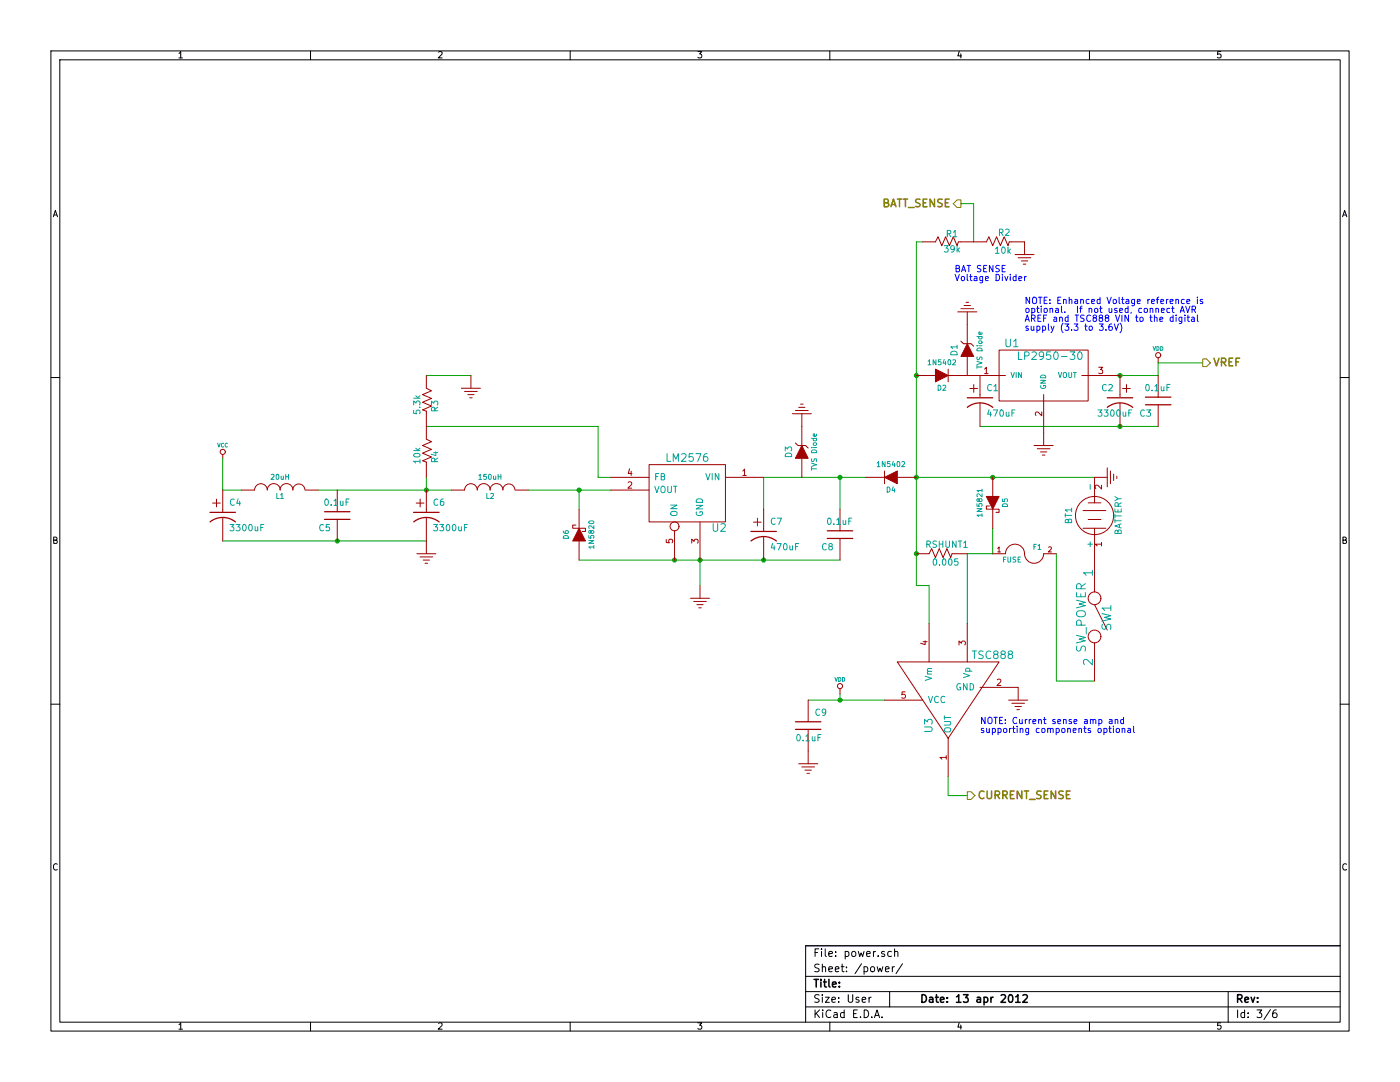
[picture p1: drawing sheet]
<svg xmlns="http://www.w3.org/2000/svg" width="279mm" height="216mm" viewBox="0 0 279 216" stroke-linecap="round" stroke-linejoin="round" font-family="sans-serif">
<g fill="none" stroke="#000" stroke-width=".2">
<path d="M10.2 10.2h259v195.5h-259zM11.9 11.9h255.6v192.1h-255.6zM35.7 10.7l.4-.4v1.3M35.7 11.6h.7M62 10.2v1.7M87.5 10.4l.5-.1 .2 .4-.7 .9h.7M113.8 10.2v1.7M139.3 10.3h.8l-.5 .5 .4 .1v.5l-.2 .2-.5-.2M165.6 10.2v1.7M191.4 10.2l-.2 1h.7M191.7 10.7v.9M217.4 10.2v1.7"/>
<path d="M243.6 10.3h-.6v.6l.2-.1 .4 .1v.5l-.1 .2-.5-.2M10.6 43.3l.4-1.3 .5 1.3M10.8 42.9h.6M267.9 43.3l.5-1.3 .4 1.3M268.1 42.9h.6M10.2 75.3h1.7M267.5 75.3h1.7M10.7 107.8l.6-.1v-.4l-.6-.1v1.2h.5l.2-.4-.2-.2M268 107.8l.6-.1v-.4l-.6-.1v1.2h.5l.2-.4-.2-.2M10.2 140.5h1.7M267.5 140.5h1.7M11.4 172.5a.5 .5 0 0 0-.6 0 .5 .5 0 0 0-.1 .6l.2 .5 .5-.1"/>
<path d="M268.7 172.5a.5 .5 0 0 0-.6 0 .5 .5 0 0 0-.1 .6l.2 .5 .5-.1M160.8 194.8h106.7M160.8 197.9h106.7M162.7 190.1h.5M163.4 189.3h-.7v1.6M163.5 198.6a.62 .62 0 0 0-.8 0v.5l.7 .3 .1 .3-.3 .3-.6-.1M163.5 192.5a.62 .62 0 0 0-.8 0v.5l.7 .3 .1 .3-.3 .3-.6-.1M164 189.3v.2M164 189.8v1.1M164.1 198.5v.1M164.1 193h.1a.36 .36 0 0 1 .6 .1v.8M164.1 192.4v1.5"/>
<path d="M164.1 199v1M164.7 189.3v1.4l.2 .2M164.7 199h.8l-.8 1h.8M165.4 190.3l.7-.1v-.3l-.5-.1-.2 .3 .1 .7h.6M165.4 193.4l.7-.1v-.3l-.5-.1-.2 .2 .1 .7h.6M166 199.5l.8-.1-.1-.3-.5-.1-.2 .2 .1 .7h.6M166.7 193.4l.7-.1v-.3l-.5-.1-.2 .2 .1 .7h.6M166.8 190.7v.2M166.8 189.9v.2M167.4 199.9v.1M167.4 199.1v.1M167.9 192.9h.6"/>
<path d="M168.1 192.4v1.3l.4 .2M168.7 189.9l.4-.1 .3 .3-.1 .6-.2 .2-.4-.1M168.7 189.8v1.6M168.9 193.8v.1M168.9 193v.1M169.3 198.5v1.2l.3 .3h.3l.3-.3v-1.2M170.1 190l.2-.2 .4 .2v.7l-.2 .2-.4-.2zM171.3 189.8l.3 1.1 .3-.8 .3 .8 .2-1.1M171.4 199.1l-.4-.1-.2 .2 .1 .2 .5 .2v.3h-.6M171.9 192.3l-1.3 2M172.1 199.5l.7-.1-.1-.3-.4-.1-.2 .2v.7h.6M172.4 193l.5-.1 .3 .3-.1 .6-.2 .1-.5-.1"/>
<path d="M172.4 192.9v1.5M172.9 190.3l.8-.1-.1-.3-.4-.1-.3 .3 .1 .7h.6M173.4 199v1M173.8 193l.2-.1 .5 .1v.8l-.3 .1-.4-.1zM173.9 199l-.5 .3M174.3 189.8v1.1M174.8 189.8l-.5 .3M175.1 192.9l.2 1 .3-.7 .3 .7 .3-1M175.3 190.7v.2M176.5 189.9l-.4-.1-.2 .3 .1 .2 .5 .1v.4h-.6M176.7 193.4l.7-.1v-.3l-.5-.1-.2 .2 .1 .7h.6M177.5 197.9v3"/>
<path d="M177.9 189.9l-.4-.1-.3 .3v.6l.3 .2 .4-.1M178.1 192.9v1M178.5 192.9l-.4 .3M178.5 190l.1-.1a.36 .36 0 0 1 .6 .2v.8M178.5 189.3v1.6M180.1 192.3l-1.3 2M245.1 197.9v6.1M267.5 188.7h-106.7v15.3M35.7 204.5l.4-.4v1.3M35.7 205.4h.7M62 204v1.7M87.5 204.2l.5-.1 .2 .4-.7 .9h.7"/>
<path d="M113.8 204v1.7M139.3 204.1h.8l-.5 .5 .4 .1v.5l-.2 .2-.5-.2M160.8 200.9h106.7M162.7 201.5v1.5M162.9 202.2l.7 .8M163.6 201.5l-.9 .9M164.2 201.5v.2M164.2 202v1M165.6 204v1.7M165.8 201.7a.72 .72 0 0 0-1 .5 .72 .72 0 0 0 .7 .8l.3-.1M166.4 202.1h.6l.1 .9M167.1 202.4l-.5 .1a.3 .3 0 0 0-.2 .3 .3 .3 0 0 0 .2 .2h.5"/>
<path d="M168.5 202.1l-.5-.1-.3 .3 .1 .6 .2 .1h.5M168.5 201.5v1.5M170.4 202.3h.5M171.1 201.5h-.7v1.5h.7M171.7 202.9v.1M172.5 201.5a.77 .77 0 0 1 .9 .8 .77 .77 0 0 1-.9 .7zM174 202.9v.1M174.5 203l.5-1.5 .5 1.5M174.7 202.6h.7M176 202.9v.1M191.4 204l-.2 1h.7M191.7 204.5v.9"/>
<path d="M217.4 204v1.7M243.6 204.1h-.6v.6l.2-.1 .4 .1v.5l-.1 .2-.5-.2M247 201.5v1.5M248.4 202.1l-.4-.1-.3 .3v.6l.3 .1h.4M248.4 201.5v1.5M249.1 202.9v.1M249.1 202.1v.2M250.9 201.5h.9l-.5 .6 .4 .2v.6l-.2 .1-.6-.1M253.5 201.4l-1.3 2M254.7 201.5a.62 .62 0 0 0-.7 .7l.1 .7 .2 .1 .5-.1 .1-.5-.2-.2-.4-.1-.3 .3"/>
</g>
<g fill="none" stroke="#000" stroke-width=".3">
<path d="M162.5 195.4h.8M162.9 195.4v1.6M163.8 195.4v.2M163.8 195.9v1.1M164.4 195.9h.5M164.6 195.4v1.3l.3 .3M165.4 195.4v1.3l.3 .3M166.1 196.4l.8-.1-.1-.3-.4-.1-.3 .3 .1 .7h.6M167.5 196.8v.2M167.5 196v.2M184 198.5a.77 .77 0 0 1 .9 .7 .77 .77 0 0 1-.9 .8zM185.5 199.1h.6l.1 .9"/>
<path d="M186.2 199.4h-.5a.3 .3 0 0 0-.3 .3 .3 .3 0 0 0 .3 .3l.5-.1M186.7 199h.6M186.9 198.5v1.3l.4 .2M187.7 199.5l.7-.1-.1-.3-.4-.1-.2 .2 .1 .7h.5M189.1 199.9v.1M189.1 199.1v.1M190.9 198.9l.4-.4v1.5M190.9 200h.9M192.3 198.5h.9l-.5 .6 .4 .1v.7l-.2 .1-.6-.1M195 199.1h.6l.1 .9M195.7 199.4h-.5a.3 .3 0 0 0-.3 .3 .3 .3 0 0 0 .3 .3l.5-.1M196.4 199.1l.4-.1 .3 .3v.6l-.3 .1-.4-.1"/>
<path d="M196.4 199v1.5M197.8 199v1M198.2 199l-.4 .3M199.8 198.6l.6-.1 .3 .4-1 1.1h1M201.4 198.6l.2-.1a.81 .81 0 0 1 .6 .7 .81 .81 0 0 1-.6 .8l-.2-.1-.2-.5zM202.7 198.9l.4-.4v1.5M202.7 200h.9M204.1 198.6l.6-.1 .3 .4-.9 1.1h.9M247 199.3l.7-.1 .2-.2-.1-.4-.2-.1h-.6v1.5M247.4 199.3l.5 .7M248.4 199.5l.8-.1-.1-.3-.4-.1-.3 .2 .1 .7h.6M249.7 199l.3 1 .4-1"/>
<path d="M251 199.9v.1M251 199.1v.1"/>
</g>
<g fill="none" stroke="#a00000" stroke-width=".2">
<path d="M231.1 71.4v1M44.5 90.7v.7"/>
<circle cx="231.1" cy="70.9" r=".51"/>
<circle cx="44.4" cy="90.2" r=".51"/>
</g>
<path d="M230.1 69.1l.3 .8 .2-.8M230.9 69.1a.38 .38 0 0 1 .4 .4 .38 .38 0 0 1-.4 .4zM231.6 69.1a.38 .38 0 0 1 .5 .4 .38 .38 0 0 1-.5 .4zM43.4 88.4l.3 .8 .2-.8M44.6 88.5a.33 .33 0 0 0-.4 .3 .33 .33 0 0 0 .4 .3M45.4 88.5a.33 .33 0 0 0-.5 .3 .33 .33 0 0 0 .5 .3" fill="none" stroke="#00a0a0" stroke-width=".2"/>
<path d="M240 72.4h-8.9v2.5M44.5 91.4v6.4" fill="none" stroke="#00a000" stroke-width=".2"/>
<circle cx="167.6" cy="139.7" r=".41" fill="#00a000"/>
<g fill="none" stroke="#00a000" stroke-width=".2">
<path d="M167.6 138.4v1.3"/>
<circle cx="167.6" cy="139.7" r=".41"/>
</g>
<circle cx="152.4" cy="111.8" r=".41" fill="#00a000"/>
<g fill="none" stroke="#00a000" stroke-width=".2">
<path d="M152.4 95.3h20.3M115.6 111.8h52"/>
<circle cx="152.4" cy="111.8" r=".41"/>
</g>
<circle cx="85.1" cy="97.8" r=".41" fill="#00a000"/>
<g fill="none" stroke="#00a000" stroke-width=".2">
<path d="M85.1 74.9h8.9M63.5 97.8h26.7"/>
<circle cx="85.1" cy="97.8" r=".41"/>
</g>
<circle cx="115.6" cy="97.8" r=".41" fill="#00a000"/>
<g fill="none" stroke="#00a000" stroke-width=".2">
<path d="M115.6 97.8v3.8M139.7 111.8v5M161.3 139.7h15.2M189.2 154.9v3.9h3.8"/>
<circle cx="115.6" cy="97.8" r=".41"/>
</g>
<circle cx="198.1" cy="95.3" r=".41" fill="#00a000"/>
<g fill="none" stroke="#00a000" stroke-width=".2">
<path d="M182.9 95.3h35.5M195.6 85.1h35.5M193 110.5h5.1"/>
<circle cx="198.1" cy="95.3" r=".41"/>
</g>
<circle cx="182.9" cy="74.9" r=".41" fill="#00a000"/>
<circle cx="182.9" cy="74.9" r=".41" fill="none" stroke="#00a000" stroke-width=".2"/>
<circle cx="223.5" cy="85.1" r=".41" fill="#00a000"/>
<g fill="none" stroke="#00a000" stroke-width=".2">
<path d="M182.9 48.3h1.3M223.5 74.9h7.6M182.9 116.8h2.5v7.7M193 110.5v14"/>
<circle cx="223.5" cy="85.1" r=".41"/>
</g>
<circle cx="182.9" cy="110.5" r=".41" fill="#00a000"/>
<circle cx="182.9" cy="110.5" r=".41" fill="none" stroke="#00a000" stroke-width=".2"/>
<circle cx="223.5" cy="74.9" r=".41" fill="#00a000"/>
<circle cx="223.5" cy="74.9" r=".41" fill="none" stroke="#00a000" stroke-width=".2"/>
<circle cx="182.9" cy="95.3" r=".41" fill="#00a000"/>
<g fill="none" stroke="#00a000" stroke-width=".2">
<path d="M182.9 48.3v68.5M191.8 40.6h2.5v7.7M105.4 97.8h16.5M198.1 105.4v5.1M210.8 110.5v25.4h7.6"/>
<circle cx="182.9" cy="95.3" r=".41"/>
</g>
<circle cx="139.7" cy="111.8" r=".41" fill="#00a000"/>
<circle cx="139.7" cy="111.8" r=".41" fill="none" stroke="#00a000" stroke-width=".2"/>
<circle cx="134.6" cy="111.8" r=".41" fill="#00a000"/>
<g fill="none" stroke="#00a000" stroke-width=".2">
<path d="M85.1 85.1h34.3v10.2h2.5M85.1 95.3v2.5M152.4 95.3v6.3M167.6 95.3v6.3"/>
<circle cx="134.6" cy="111.8" r=".41"/>
</g>
<circle cx="167.6" cy="95.3" r=".41" fill="#00a000"/>
<g fill="none" stroke="#00a000" stroke-width=".2">
<path d="M44.5 97.8h3.8M44.5 108h40.6"/>
<circle cx="167.6" cy="95.3" r=".41"/>
</g>
<circle cx="67.3" cy="108" r=".41" fill="#00a000"/>
<circle cx="67.3" cy="108" r=".41" fill="none" stroke="#00a000" stroke-width=".2"/>
<path d="M242.3 71.5l.5 1.5 .5-1.5M243.8 72.3l.7-.1 .2-.2-.1-.4-.3-.1h-.5v1.5M244.1 72.3l.6 .7M245.3 72.2h.5M246 71.5h-.7v1.5h.7M246.7 72.2h.5M247.4 71.5h-.7v1.5" fill="none" stroke="#808000" stroke-width=".3"/>
<path d="M240 71.6h.8l.8 .8-.8 .8h-.8z" fill="none" stroke="#808000" stroke-width=".2"/>
<g fill="none" stroke="#a00000" stroke-width=".2">
<path d="M43.2 99.6v1.5M44.5 97.8v4.3M48.3 97.8h2.5M50.8 97.8a1.27 1.27 0 0 1 1.3-1.3 1.27 1.27 0 0 1 1.2 1.3M53.3 97.8a1.3 1.3 0 0 1 1.3-1.3 1.3 1.3 0 0 1 1.3 1.3M55.9 97.8a1.3 1.3 0 0 1 1.3-1.3 1.3 1.3 0 0 1 1.3 1.3M58.4 97.8a1.22 1.22 0 0 1 1.2-1.2 1.22 1.22 0 0 1 1.3 1.2M61 97.8h2.5M158.1 82.6h3.8M158.8 81.9h2.5M159.4 81.3h1.3M159.8 80.6h.5"/>
<path d="M160 82.6v2.5M42.4 100.4h1.6M44.5 103.4v4.6"/>
</g>
<path d="M41.9 102.2h5.1M41.9 104.1a4.1 4.1 0 0 1 5.1 0" fill="none" stroke="#a00000" stroke-width=".25"/>
<g fill="none" stroke="#00a0a0" stroke-width=".2">
<path d="M46.7 99.7a.5 .5 0 0 0-.6 0 .5 .5 0 0 0-.1 .6l.2 .5 .5-.1M47.5 99.5l-.3 .9h.8M47.8 100v.8M54.1 94.7l.4-.1 .2 .3-.6 .8h.6M55.2 94.7l.1-.1a.55 .55 0 0 1 .4 .5 .55 .55 0 0 1-.4 .6 .71 .71 0 0 1-.1-1zM55.2 98.5v1h.5M56 98.8l.3-.3v1M56 99.5h.6M56.1 95v.6h.4M56.5 95v.7M57 94.6v1.1M57 95.1h.6"/>
<path d="M57.6 94.6v1.1M45.9 104.6h.8l-.4 .5 .3 .2v.5l-.1 .1-.6-.1M47.1 104.6h.8l-.4 .5 .4 .2v.5l-.2 .1-.6-.1M48.5 104.8l.2-.2a.67 .67 0 0 1 .4 .7 .67 .67 0 0 1-.4 .6l-.3-.5zM49.7 104.8l.2-.2a.67 .67 0 0 1 .5 .7 .67 .67 0 0 1-.5 .6l-.3-.5zM50.9 105.1l.1 .8 .4-.1M51.4 105.1v.8M52 105.3h.5M52.7 104.6h-.7v1.3"/>
</g>
<path d="M160 88.9l1.3 2.5h-2.5z" fill="#a00000"/>
<path d="M158.8 88.4l.5 .5h1.5l.5 .5M160 88.9l1.3 2.5h-2.5zM160 85.1v3.8M160 91.4v3.9" fill="none" stroke="#a00000" stroke-width=".2"/>
<g fill="none" stroke="#00a0a0" stroke-width=".2">
<path d="M156.7 90v-.8l.5 .4 .1-.4h.6l.1 .2-.1 .6M156.9 90.5a.67 .67 0 0 1 .8-.1 .67 .67 0 0 1 .3 .7h-1.3zM162 92.4l1 .3-1 .4M162 89.3h.1M162 93.2v.6M162 93.5h1M162 87.5h1M162 91.5v.5h.3a.43 .43 0 0 1 .6-.4v.5M162.1 89.8a.53 .53 0 0 1 .6 0 .53 .53 0 0 1 .3 .5h-1zM162.3 89.3h.7M162.3 88.4l.5-.1 .2 .2-.1 .3h-.6zM162.3 87.5v.4l.2 .1 .4-.1v-.4"/>
<path d="M162.9 86.6l.1 .3-.2 .1h-.5v-.4h.2l.1 .4"/>
</g>
<path d="M196.9 99.1h2.5l-1.3 2.5z" fill="#a00000"/>
<g fill="none" stroke="#a00000" stroke-width=".2">
<path d="M67.3 97.8v4.3M83.8 99.6v1.5M85.1 97.8v4.3M196.9 99.1h2.5l-1.3 2.5zM198.1 95.3v3.8M67.3 103.6v4.4M83.1 100.4h1.5M83.2 110.5h3.8M83.8 111.1h2.6M84.5 111.8h1.2M84.8 112.4h.5M85.1 103.4v7.1"/>
<path d="M167.6 101.6v4.3M167.6 107.4v4.4M197.5 101h-.6v.6h2.5v.6h-.6M198.1 101.6v3.8M167.6 137.4v1"/>
<circle cx="167.6" cy="136.9" r=".51"/>
</g>
<g fill="none" stroke="#00a0a0" stroke-width=".2">
<path d="M64.9 99.7l.2-.1a.67 .67 0 0 1 .4 .6 .67 .67 0 0 1-.4 .6l-.3-.4zM66.6 99.9l.4-.3v1.2M67.9 100l.1 .8 .5-.1M68.5 100v.8M69.7 99.6h-.6v1.2M87.4 99.7a.5 .5 0 0 0-.6 0 .5 .5 0 0 0-.2 .6l.2 .5 .6-.1M88.5 99.6h-.4a.87 .87 0 0 0 0 1.2l.4-.1v-.5l-.4-.1-.2 .2M195.4 99.7l.2-.2 .4 .2-.1 .3-.3 .1-.3-.6-.3 .1v.4l.2 .1 .2-.2M196 98.6v.6l-.7-.6-.3 .1 .1 .4M196 97.9h-1l.3 .2M196 97.6v.5M200.1 99.6v.5h.4v-.5h.5l.1 .1-.1 .4"/>
<path d="M64.6 104.8a.5 .5 0 0 0-.7 0 .5 .5 0 0 0-.1 .6l.2 .5 .6-.1M65.7 104.6h-.6v.7l.2-.2 .4 .2v.5l-.1 .1-.5-.1M66.1 100.7v.1M66.6 100.8h.8M69.1 100.2h.4M86.5 104.6h.8l-.4 .5 .4 .2v.5l-.2 .1-.6-.1M87.8 104.6h.7l-.4 .5 .4 .2v.5l-.2 .1-.5-.1M89.2 104.8l.1-.2a.67 .67 0 0 1 .5 .7 .67 .67 0 0 1-.5 .6l-.2-.5zM90.4 104.8l.2-.2a.67 .67 0 0 1 .4 .7 .67 .67 0 0 1-.4 .6l-.3-.5zM91.5 105.1l.1 .8 .5-.1M92.1 105.1v.8M92.7 105.3h.4"/>
<path d="M93.3 104.6h-.6v1.3M164.9 108.6a.5 .5 0 0 0-.6 0 .5 .5 0 0 0-.2 .6l.3 .5 .5-.1M165.3 103.5l.1-.1a.67 .67 0 0 1 .5 .6 .67 .67 0 0 1-.5 .6l-.2-.4zM165.6 109l-.1-.1v-.3l.4-.1 .2 .1v.3l-.6 .2-.1 .1v.3l.2 .2h.3l.2-.2v-.4l-.2-.1M166.4 104.5v.1M167 103.8l.3-.4v1.2M167 104.6h.7M168.2 103.8l.1 .8 .5-.1M168.8 103.8v.8M169.4 104h.4M170 103.4h-.6v1.2M195 101.5h1l-1 .6h1"/>
<path d="M195 100.5v.5h.5l-.1-.4 .5-.1 .1 .2-.1 .3M196 102.8h-1l.3 .3M196 102.5v.6M200.2 100.6a.53 .53 0 0 1 .6-.1 .53 .53 0 0 1 .3 .6h-1zM166.6 135.2l.3 .7 .2-.7M167.4 135.2a.38 .38 0 0 1 .4 .4 .38 .38 0 0 1-.4 .3zM168.1 135.2a.38 .38 0 0 1 .5 .4 .38 .38 0 0 1-.5 .3z"/>
</g>
<path d="M64.8 102.1h5.1M64.8 103.6h5.1M82.6 102.2h5M82.6 104.1a4.1 4.1 0 0 1 5 0M165.1 105.9h5.1M165.1 107.4h5.1" fill="none" stroke="#a00000" stroke-width=".25"/>
<path d="M115.6 105.4l1.2 2.6h-2.5z" fill="#a00000"/>
<g fill="none" stroke="#a00000" stroke-width=".2">
<path d="M85.1 74.9v2.6l1 .5-1.8 .7 1.8 .8-1.8 .8 1.8 .7-1.8 .8 .8 .2v5.6l1 .5-1.8 .8 1.8 .8-1.8 .7 1.8 .8-1.8 .7 .8 .3v3.1M92.1 77.5h3.8M92.7 78.1h2.6M93.3 78.7h1.3M93.7 79.4h.5M94 74.9v2.6M90.2 97.8h2.5M92.7 97.8a1.27 1.27 0 0 1 1.3-1.3 1.27 1.27 0 0 1 1.3 1.3M95.3 97.8a1.3 1.3 0 0 1 1.2-1.3 1.3 1.3 0 0 1 1.3 1.3M97.8 97.8a1.3 1.3 0 0 1 1.3-1.3 1.3 1.3 0 0 1 1.3 1.3M100.3 97.8a1.22 1.22 0 0 1 1.3-1.2 1.22 1.22 0 0 1 1.2 1.2M102.9 97.8h2.5"/>
<path d="M176.5 94v2.5M114.9 104.8h-.6v.6h2.5v.6h-.6M115.6 105.4l1.2 2.6h-2.5zM115.6 101.6v3.8M115.6 108v3.8M137.8 119.4h3.8M139.7 116.8v2.6M150.4 104.2h1.5M151.2 103.4v1.6M152.4 101.6v4.3M152.4 107.2v4.6M138.4 120h2.6"/>
<path d="M139.1 120.7h1.2M139.4 121.3h.6"/>
</g>
<g fill="none" stroke="#00a0a0" stroke-width=".2">
<path d="M82.6 79.5h1.2M83 79l.5 .5M83.8 79l-.5 .3M82.6 81.9v.6l.6 .1-.2-.2 .2-.5h.5l.1 .2-.1 .5M82.6 80.8v-.8l.4 .4 .2-.3h.5l.1 .1-.1 .6M82.6 89.9h1.2M82.6 90.7a.74 .74 0 0 1 1.2 .2 .74 .74 0 0 1-1.2-.1zM83 89.4l.5 .5M83.7 81.3h.1M83.8 92h-1.2l.3 .4M83.8 91.7v.7M83.8 89.4l-.5 .4"/>
<path d="M86.1 80.8v-.8l.5 .5 .1-.4h.5l.2 .2-.2 .5M86.5 90.3h.9M86.8 92.1l-.1-.6h-.5l-.1 .6h1.3M86.8 82l-.1-.6-.5-.1-.1 .7h1.3M87 90.1v.8l-.9-.3M87.4 91.4l-.6 .4M87.4 81.3l-.6 .4M95.6 94.9l.2-.3v1.1M95.6 95.7h.5M97.1 94.6h-.5l-.1 .5h.5l.1 .5-.2 .1-.4-.1M97.2 98.5v1h.4M97.6 94.7l.1-.1a.55 .55 0 0 1 .4 .5 .55 .55 0 0 1-.4 .6 .71 .71 0 0 1-.1-1z"/>
<path d="M97.9 98.6l.4-.1 .2 .3-.6 .7h.6M98.5 95v.6h.4M98.9 95v.7M99.4 94.6v1.1M99.4 95.1h.6M100 94.6v1.1M112.4 106l.1 .3 .8 .2 .1-.2-.1-.4-.4 .1-.1 .3 .2 .2M112.5 107a.55 .55 0 0 1 .6-.1 .55 .55 0 0 1 .3 .5h-1zM117.5 107.8h1l-1 .6h1M117.5 106.9v.4l.5 .1-.1-.5h.5l.1 .1-.1 .4M117.6 104.1a.62 .62 0 0 1 .9 .2 .59 .59 0 0 1-1-.1zM117.9 106l.2-.1 .4 .1v.3l-.4 .1-.2-.5h-.3v.4l.2 .1 .1-.2"/>
<path d="M118.5 109.1h-1l.3 .3M118.5 104.9v.6l-.7-.6-.3 .2 .1 .4M118.5 108.9v.5M154.2 108.4l-.3 .9h.8M154.5 108.9v.8M154.7 103.5a.5 .5 0 0 0-.6 0 .5 .5 0 0 0-.2 .6l.3 .5 .5-.1M155.1 108.5h.8l-.5 1.2M155.1 103.4h.9l-.6 1.2M156.5 108.6l.1-.1a.67 .67 0 0 1 .5 .6 .67 .67 0 0 1-.5 .6l-.2-.5zM157.6 108.9l.1 .8 .5-.1M158.2 108.9v.8M158.8 109.1h.4"/>
<path d="M159.4 108.5h-.6v1.2"/>
</g>
<path d="M149.9 106h5M149.9 107.9a4.1 4.1 0 0 1 5 .1" fill="none" stroke="#a00000" stroke-width=".25"/>
<path d="M176.5 95.3l2.6-1.3v2.5z" fill="#a00000"/>
<g fill="none" stroke="#a00000" stroke-width=".2">
<path d="M191.1 62.2h3.8M191.8 61.6h2.5M192.4 61h1.3M192.8 60.3h.5M193 62.2v2.6M121.9 95.3h7.6M121.9 97.8h7.6M125.4 96.3l.5-.2 .2 .4-.8 .9h.8M125.7 93.5l-.3 1h.7M126 94v.9M129.5 92.7h15.3v11.4h-15.3zM144.8 95.3h7.6"/>
<path d="M148.2 94l.4-.4v1.3M148.2 94.9h.7M172.7 95.3h3.8M176.5 95.3l2.6-1.3v2.5zM179.1 95.3h3.8M218.4 95.3h2.6M221 93.3v3.9M221.6 94v2.5M222.3 94.6v1.3M222.9 95v.5M133 107.6v.7h.6l-.1-.2 .1-.5h.5l.1 .2-.1 .5M134.6 105.9v5.9"/>
<path d="M138 108.4v-.8l.5 .4 .2-.4h.5l.1 .2-.1 .6M139.7 104.1v7.7"/>
<circle cx="134.6" cy="105" r=".89"/>
</g>
<g fill="none" stroke="#00a0a0" stroke-width=".2">
<path d="M130.7 97l.4 1.3 .4-1.3M130.9 95.1h.4M131.5 94.5h-.6v1.3M132 97.2l.2-.2a.45 .45 0 0 1 .5 .5v.6l-.5 .2-.3-.4zM132 95.1l.5-.1 .1-.4-.6-.1v1.3h.4l.3-.4-.3-.3M133.1 90.5v1.5h.8M133.3 97v1.1l.2 .2 .4-.1 .1-.1v-1.1M134.4 92v-1.5l.5 1.1 .5-1.1v1.5M134.4 97h.7M134.8 97v1.3M136 90.7l.6-.2 .3 .5-.9 1h.9M138.3 90.5h-.7l-.1 .8 .2-.2 .5 .1 .2 .2-.1 .5-.2 .1-.6-.1"/>
<path d="M138.9 90.5h1l-.7 1.5M139.1 99.6a.67 .67 0 0 1 .8-.1 .67 .67 0 0 1 .3 .7h-1.3zM140.9 94.5l.4 1.3 .4-1.3M141.1 90.5a.62 .62 0 0 0-.7 .7l.1 .7 .2 .1 .5-.1 .1-.5-.2-.2-.4-.1-.3 .3M142.1 94.5v1.3M143.5 94.5v1.3l-.8-1.3v1.3M175.1 92.4l.2-.3v1M175.1 93.1h.5M176.6 92.1v1l-.5-1v1M177.1 97.2a.51 .51 0 0 1 .5 .5 .51 .51 0 0 1-.5 .5zM177.6 92.1h-.5v.5l.5-.1v.5l-.1 .1-.4-.1M178.3 97.1l-.3 .8h.6"/>
<path d="M178.3 92l-.2 .8h.6M178.5 97.5v.7M178.5 92.5v.6M179.1 92.2l.1-.1a.55 .55 0 0 1 .4 .5 .55 .55 0 0 1-.4 .5 .71 .71 0 0 1-.1-.9zM180 92.2l.4-.1 .1 .3-.6 .7h.6M133.9 100.8h1.2l-1.2 .7h1.2M134 102.1a.81 .81 0 0 1 1.1 .2l-.1 .5-.7 .1a.44 .44 0 0 1-.4-.6zM138.9 100.8h1.3l-1.3 .7h1.3M139 102.2a.59 .59 0 0 0 .6 .7 .59 .59 0 0 0 .6-.7l-.5-.1v.2M142.3 104.5v1.2l.3 .3h.3l.3-.3v-1.2M143.9 104.6l.5-.1 .4 .4-1 1.1h1"/>
</g>
<g fill="none" stroke="#808000" stroke-width=".3">
<path d="M179.1 39.7h.9M179.5 39.7v1.5M180.3 39.7h.8M180.7 39.7v1.5M183.6 39.8a.62 .62 0 0 0-.8 .1v.4l.7 .4 .1 .3-.3 .2h-.6M185 39.7h-.7v1.5h.7M186.5 39.7v1.5l-.9-1.5v1.5M188 39.8a.62 .62 0 0 0-.8 .1v.4l.8 .4v.3l-.3 .2h-.6M189.4 39.7h-.7v1.5h.7M176.5 40.5h.5l.2-.2 .1-.3-.2-.2-.6-.1v1.5h.6l.3-.2a.41 .41 0 0 0-.4-.5M177.8 41.2l.5-1.5 .5 1.5M177.9 40.8h.8"/>
<path d="M181.3 41.4h1.1M184.3 40.5h.5M188.7 40.5h.5M196.4 158a.72 .72 0 0 0-1 .5 .72 .72 0 0 0 .7 .9l.3-.2M197 157.8v1.3l.3 .3h.3l.3-.3v-1.3M198.6 158.6h.7l.2-.3-.1-.3-.2-.2h-.6v1.6M199 158.6l.5 .8M200.1 158.6h.8l.1-.3-.1-.3-.2-.2h-.6v1.6M200.5 158.6l.5 .8M201.7 158.6h.5M202.4 157.8h-.7v1.6h.7M203.9 157.8v1.6l-.9-1.6v1.6"/>
<path d="M204.4 157.8h.9M204.9 157.8v1.6M205.4 159.5h1.2M207.8 157.9a.62 .62 0 0 0-.8 .1v.4l.7 .4 .1 .3-.3 .3-.6-.1M208.4 158.6h.5M209.1 157.8h-.7v1.6h.7M210.7 157.8v1.6l-.9-1.6v1.6M212.2 157.9a.62 .62 0 0 0-.8 .1v.4l.7 .4 .1 .3-.3 .3-.6-.1M212.8 158.6h.5M213.6 157.8h-.8v1.6h.8"/>
</g>
<path d="M190.2 40.6l.8-.7h.8v1.5h-.8zM193 158h.8l.8 .8-.8 .7h-.8z" fill="none" stroke="#808000" stroke-width=".2"/>
<g fill="none" stroke="#00f" stroke-width=".2">
<path d="M205.5 59.3v1.3l-.7-1.3v1.3M206.1 59.5l.2-.2a.45 .45 0 0 1 .6 .4l-.1 .7-.5 .2-.3-.4zM207.2 59.3h.7M207.6 59.3v1.3M208.4 59.9h.4M209 59.3h-.6v1.3h.6M209.5 59.8v.1M211.1 59.9h.4M211.7 59.3h-.6v1.3h.6M212.2 59.9l.5-.1 .1 .8M212.2 59.7v.9M213.4 59.9l.5-.1v.8"/>
<path d="M213.4 59.3v1.3M214.5 59.8h.5l.1 .8M215.7 59.9l.5-.1v.8M215.7 59.7v.9M217.3 59.8l-.3-.1-.2 .3 .1 .5h.4M219.5 59.8l-.3-.1-.3 .3 .1 .5h.5M219.5 59.3v1.3M220.9 59.3l.4 1.3 .5-1.3M222.3 59.8l.3-.1 .2 .3-.1 .5h-.5zM223.3 59.3v1.1l.2 .2M223.8 59.7h.5M224 59.3v1.1l.3 .2"/>
<path d="M224.7 59.8h.5l.1 .8M226.4 59.7v1.2l-.5 .1M226.4 59.8l-.3-.1-.3 .3 .1 .5h.5M229.1 59.7v.9M229.4 59.7l-.3 .3M230.8 59.7h.5M231.3 59.3l-.3 .2v1.1M232.8 59.7v.9M233.1 59.7l-.3 .3M234.7 59.9l.5-.1v.8M234.7 59.7v.9M236.3 59.8l-.3-.1-.2 .3 .1 .5h.4"/>
<path d="M239 59.3v.1M239 59.7v.9M240 59.8l-.3-.1-.2 .2 .1 .2 .4 .1v.3h-.5M204.6 64.1l.4-1.2 .4 1.2M204.7 63.8h.6M204.8 61.6l.3-.1 .3 .2-.1 .6-.5-.1zM205.2 65.1h-.3l-.2 .2 .1 .1 .4 .2v.3h-.5M205.8 65.1v.8l.5-.1M205.9 63.5h.6v-.5l-.6-.1v1.2M205.9 61.6l.4-.1 .2 .2-.1 .6h-.5M205.9 61.5v1.3M206.2 63.5l.4 .6"/>
<path d="M206.3 65.1v.8M206.9 61.5h.5M206.9 65.1h.4l.2 .2-.1 .6h-.5M206.9 65.1v1.2M207.1 61.1v1.1l.3 .2M207.1 63.5h.5M207.7 62.9h-.6v1.2h.6M207.8 61.1v.1M207.8 61.5v.9M208.1 65.1h.3l.3 .2-.1 .6h-.5M208.1 65.1v1.2M208.3 63.5h.4"/>
<path d="M208.5 61.6l.3-.1 .2 .2-.1 .6-.5-.1zM208.9 62.9h-.6v1.2M209.2 64.6v1.1l.2 .2M209.5 60.5v.1M209.6 61.6h.4l.1 .8M209.6 61.5v.9M209.8 65.1l.3 .8M210.3 63.3h.5l.1 .8M210.4 65.1l-.5 1.1-.1 .1M210.7 61.6h.5v.8M210.9 63.6l-.4 .1-.2 .1v.3h.6M211.2 61.8l-.4 .1-.2 .2 .1 .2h.5"/>
<path d="M211.5 63.4l.5-.1v.8M211.5 63.3v.8M211.8 61.1v1.1l.2 .2M212.2 64.5a1.47 1.47 0 0 0 0 1.9M212.5 62.2v.2M212.5 64.6h.8l-.4 .5 .4 .2v.5l-.2 .1-.6-.1M213.2 63.3h-.4l-.2 .2 .1 .6h.5M213.2 62.9v1.2M213.9 65.8v.1M214.4 64.6h.7l-.4 .5 .4 .2v.5l-.2 .1-.5-.1M214.6 62.9h.7M214.9 62.9v1.2"/>
<path d="M215 61.1v1.3M215.1 60l-.4 .1-.2 .2v.2h.6M215.5 61.5h.5M216 61.1l-.4 .2v1.1M216.4 62.9h-.5l-.2 .1v.4l.6 .3 .1 .2-.3 .2h-.5M216.5 65.1h.5M216.7 64.6v1.1l.3 .2M217.3 61.6h.5l.1 .8M217.3 61.5v.9M217.4 65.1h.4l.2 .2-.1 .6-.5-.1zM217.6 63a.5 .5 0 0 0-.6 0 .5 .5 0 0 0-.1 .6l.2 .5 .5-.1M217.9 60.2l.5-.2v-.2l-.4-.1-.1 .2v.6h.5"/>
<path d="M218.4 63.4l-.2-.1v-.3l.4-.1 .2 .1v.3l-.6 .2-.1 .2v.2l.3 .2h.2l.2-.2v-.4l-.2-.1M218.5 61.6l.3-.1 .3 .2-.1 .6-.5-.1zM219.4 64.6h.8l-.5 .5 .4 .2v.5l-.2 .1-.5-.1M219.5 61.5h.4M219.6 63.4l-.2-.1v-.3l.4-.1 .2 .1v.3l-.5 .2-.1 .2v.2l.2 .2h.2l.3-.2-.1-.4-.2-.1M219.6 61.1v1.1l.3 .2M220.7 65.8v.1M220.8 63.4l-.2-.1v-.3l.5-.1 .1 .1v.3l-.5 .2-.1 .2v.2l.2 .2h.3l.2-.2-.1-.4-.1-.1M221.3 61.5l.1 .8 .5-.1M221.9 64.6l-.4 .1a.87 .87 0 0 0 0 1.2l.4-.1v-.5l-.4-.2-.2 .3M221.9 61.5v.9M222.4 64.6l.4 1.3 .4-1.3"/>
<path d="M222.6 62.9l.4 1.2 .5-1.2M222.9 61.6l-.3-.1-.2 .2 .1 .2 .4 .1v.3h-.5M223.4 62l.6-.2v-.2l-.4-.1-.2 .2 .1 .6h.5M223.5 64.5a1.47 1.47 0 0 1 0 1.9M223.9 62.9v1.2M225.1 61.6l-.3-.1-.3 .2 .1 .6h.5M225.1 61.1v1.3M225.2 62.9v1.2l-.7-1.2v1.2M225.3 60l-.4 .1-.2 .2v.2h.6M225.8 62.3l-.1 .2M226.6 63.3h.5M226.8 62.9v1.1l.3 .1"/>
<path d="M227 60.2l.6-.2-.1-.2-.3-.1-.2 .2v.6h.5M227.6 63.3h.3l.2 .2-.1 .6-.5-.1zM227.8 61.6l-.3-.1-.2 .2 .1 .6h.4M228.4 61.6l.4-.1 .2 .2-.1 .6-.5-.1zM229.5 63.3h.4M229.5 61.6h.5l.1 .8M229.5 61.5v.9M229.6 62.9v1.1l.3 .1M229.8 60.2l.6-.2v-.2l-.4-.1-.2 .2 .1 .6h.5M230.4 63.4l.5-.1v.8M230.4 62.9v1.2M230.7 61.6h.5v.8"/>
<path d="M230.7 61.5v.9M231.5 63.7l.6-.1-.1-.3h-.4l-.1 .2v.6h.5M231.6 60.2l.6-.2v-.2l-.4-.1-.2 .2 .1 .6h.5M231.8 62l.6-.2-.1-.2-.3-.1-.2 .2v.6h.5M233.5 61.6l-.4-.1-.2 .2 .1 .6h.5M233.5 60.2l.6-.2v-.2l-.4-.1-.2 .2 .1 .6h.5M233.8 61.5h.5M234 61.1v1.1l.3 .2M234.1 63.3h-.3l-.3 .2 .1 .6h.5M234.1 62.9v1.2M234.7 62.9v.1M234.7 63.3v.8"/>
<path d="M235.5 62.4l.4-1.3 .5 1.3M235.7 62h.5M235.9 63.3l-.1 1.1-.5 .1M235.9 63.3h-.4l-.2 .2 .1 .6h.5M236.5 62.9v.1M236.5 63.3v.8M236.6 61.1l.4 1.3 .5-1.3M236.9 60.2l.5-.2v-.2l-.4-.1-.1 .2v.6h.5M236.9 63.3h.5M237.1 62.9v1.1l.3 .1M237.8 63.3h.5l.1 .8M237.9 61.7h.6l.1-.5-.7-.1v1.3"/>
<path d="M238.2 61.7l.4 .7M238.4 63.6l-.5 .1-.1 .1v.3h.6M239 62.9v1.1l.1 .1"/>
</g>
<path d="M193 68.6l1.3 2.5h-2.5z" fill="#a00000"/>
<g fill="none" stroke="#a00000" stroke-width=".2">
<path d="M194.3 48.3h2.6l.5-1.1 .7 1.8 .8-1.8 .7 1.8 .8-1.8 .8 1.8 .2-.7h3.1v2.5M202.6 50.8h3.8M203.2 51.4h2.5M203.8 52.1h1.3M204.2 52.7h.5M189.2 73.7v2.5M191.8 68.1l.5 .5h1.5l.5 .5M193 68.6l1.3 2.5h-2.5zM193 64.8v3.8M193 71.1v3.8M193.5 77.5h1.6M194.3 76.7v1.6"/>
<path d="M195.6 74.9v4.3M223.5 74.9v4.3M224 77.5h1.6M224.8 76.7v1.6M231.1 74.9v4.3M195.6 80.5v4.6M206.4 88.9h3.8M207 89.5h2.6M207.6 90.2h1.3M208 90.8h.5M208.3 86.4v2.5M223.5 80.5v4.6"/>
<path d="M231.1 80.8v4.3M182.9 110.5h2.5l.5-1 .8 1.8 .8-1.8 .7 1.8 .8-1.8 .7 1.8 .3-.8h3M198.1 110.5h2.6M199.1 109.4l.3-.3v1M199.1 110.1h.6M200.7 110.5a1.91 1.91 0 0 1 1.9-1.9 1.91 1.91 0 0 1 1.9 1.9 1.91 1.91 0 0 0 1.9 1.9 1.91 1.91 0 0 0 1.9-1.9h2.5M209.3 109.2l.4-.1 .1 .3-.6 .7h.6M218.4 110.5v7.6M161.3 139.7v4.3M176.5 139.7h7.7M179.1 132.1h20.3l-10.2 15.2zM180.6 138h-.6v.7l.2-.2 .4 .2v.5l-.1 .1-.5-.1"/>
<path d="M184.2 128h.8M184.6 127.9v.7l-.9-.3M185.4 124.5v7.6M191.4 128.7v-.8l.5 .4 .1-.3h.5l.2 .1-.2 .6M193 124.5v7.6M195.6 137.2h7.6v2.5M199 135.6l.5-.1 .2 .4-.7 .9h.7M201.3 139.7h3.8M218.4 120.7l2.6 5M218.4 128.3v7.6M159.4 152.4h3.8M160 153h2.6"/>
<path d="M160.7 153.7h1.2M161 154.3h.5M161.3 145.5v6.9M188.8 151.1h-1.2l.4 .4M188.8 150.8v.7M189.2 147.3v7.6M201.9 140.3h2.6M202.6 141h1.2M202.9 141.6h.6"/>
<circle cx="218.4" cy="119.4" r="1.27"/>
<circle cx="218.4" cy="127" r="1.27"/>
</g>
<g fill="none" stroke="#00a0a0" stroke-width=".2">
<path d="M198.7 49.7l.3-.4v1.2M198.7 50.5h.7M199.5 46.4l.6-.1v-.5l-.6-.1v1.3M199.8 46.4l.4 .6M200 49.4l.2-.1a.67 .67 0 0 1 .4 .6 .67 .67 0 0 1-.4 .6l-.3-.4zM200.7 45.8l.5-.1 .2 .4-.8 .9h.8M201.2 49.3v1.2M201.3 50.1l.4 .4M201.7 49.7l-.5 .5M189.9 70.2a.67 .67 0 0 1 .8-.1 .67 .67 0 0 1 .3 .7h-1.3zM191 69.2h-1.3l.4 .4M191 68.9v.7"/>
<path d="M195 72.1l1 .3-1 .3M195 69h.1M195 72.9v.6M195 73.2h1M195 67.2h1M195 71.2v.5h.4a.43 .43 0 0 1 .5-.5v.6M195.1 69.5a.53 .53 0 0 1 .6 0 .53 .53 0 0 1 .3 .5h-1zM195.3 69h.7M195.4 67.2v.4h.1h.4v-.4M195.4 68.1h.5v.4h-.5zM195.9 66.3l.1 .3-.2 .1h-.4v-.4l.2-.1 .1 .5M197.9 76.8a.5 .5 0 0 0-.7 0 .5 .5 0 0 0-.1 .6l.2 .5h.6"/>
<path d="M198.4 77.1l.3-.4v1.3M198.4 78h.7M220.8 76.8a.5 .5 0 0 0-.6 0 .5 .5 0 0 0-.2 .6l.2 .5h.6M221.3 76.8l.5-.1 .2 .4-.8 .9h.8M228.8 76.8l.1-.1a.67 .67 0 0 1 .5 .6 .67 .67 0 0 1-.5 .7l-.2-.5zM229.9 77.9v.1M230.5 77.1l.3-.4v1.3M230.5 78h.7M231.7 77.1l.1 .8h.5M232.3 77.1v.9M232.9 77.3h.4M233.5 76.7h-.6v1.3"/>
<path d="M197.4 81.7l-.3 1h.8M197.7 82.2v.9M198.2 81.8h.9l-.5 1.3M199.6 81.9l.2-.1a.67 .67 0 0 1 .5 .6 .67 .67 0 0 1-.5 .7l-.3-.5zM200.8 82.2l.1 .8 .4-.1M201.3 82.2v.9M202 82.4h.4M202.6 81.8h-.6v1.3M219.1 81.8h.8l-.4 .5 .4 .1v.5l-.2 .2-.6-.2M220.3 81.8h.8l-.4 .5 .4 .1v.5l-.2 .2-.6-.2M221.7 81.9l.2-.1a.67 .67 0 0 1 .5 .6 .67 .67 0 0 1-.5 .7l-.3-.5zM223 81.9l.1-.1a.67 .67 0 0 1 .5 .6 .67 .67 0 0 1-.5 .7l-.2-.5z"/>
<path d="M224.1 82.2l.1 .8 .5-.1M224.7 82.2v.9M225.3 82.4h.4M225.9 81.8h-.6v1.3M228.4 81.9a.5 .5 0 0 0-.6 0 .5 .5 0 0 0-.2 .6l.3 .5 .5-.1M228.8 81.8h.8l-.4 .5 .4 .1v.5l-.2 .2-.6-.2M185 108.6h.6v-.5l-.6-.1v1.2M185.3 108.6l.4 .6M186.3 111.6l.2-.1a.67 .67 0 0 1 .5 .6 .67 .67 0 0 1-.5 .7l-.3-.5zM186.9 108h-.5l-.2 .1 .1 .4 .5 .2 .1 .3-.2 .2h-.5M187.5 108v1.2M187.5 108.6h.7"/>
<path d="M187.5 112.6v.2M188.2 111.6l.1-.1a.67 .67 0 0 1 .5 .6 .67 .67 0 0 1-.5 .7l-.2-.5zM188.2 108v1.2M188.8 108v1l.2 .2h.4l.1-.2v-1M189.4 111.6l.2-.1a.67 .67 0 0 1 .4 .6 .67 .67 0 0 1-.4 .7l-.3-.5zM190.8 108v1.2l-.7-1.2v1.2M191.2 111.5h-.6l-.1 .6 .2-.1 .5 .1v.5l-.2 .2-.5-.2M191.2 108h.7M191.6 108v1.2M192.3 108.3l.4-.3v1.2M192.3 109.2h.7M200.3 111.6h.3"/>
<path d="M200.8 111.2h-.5v1M201.1 111.2v.8l.2 .2 .4-.2v-.8M202.7 111.2h-.5v.3a.43 .43 0 0 1 .5 .6h-.5M203.2 111.6h.3M203.7 111.2h-.5v1h.5M206.3 109.1h.4M206.8 108.6h-.5v1M207.2 108.9l.2-.3v1M207.2 109.6h.5M214.8 119.8l1.8 .4-1.3 .3 1.3 .4-1.8 .4M214.8 118.2v.9h1.8v-.9M215.7 118.5v.6"/>
<path d="M215.8 117.5l-.1-.9a.49 .49 0 0 0-.5-.1 .49 .49 0 0 0-.4 .3v.7h1.8M216.6 116.5l-.8 .6M218 114.3h-1.8l.5 .5M218 113.8v1M184.7 134.9l1.2 .5-1.2 .4M185.1 134.5h.8M185.3 138.9l.4 1.3 .4-1.3M185.9 134h-.8l.1 .5M185.9 133.4l-.8 .1v.3l.2 .2M187.3 139.1a.5 .5 0 0 0-.6 0 .5 .5 0 0 0-.2 .6l.2 .5 .6-.1M188.5 139.1a.5 .5 0 0 0-.6 0 .5 .5 0 0 0-.1 .6l.2 .5 .5-.1M191.7 136.5a.59 .59 0 0 0-.7 .5 .59 .59 0 0 0 .7 .6v-.5h-.2"/>
<path d="M192.3 134.4l1.2 .4-1.2 .4M192.7 133.9h1.3M192.8 133.9l-.1-.3 .2-.3 .6 .2v.4M193 136.4v1.3l-.7-1.3v1.3M193.6 136.4a.64 .64 0 0 1 .7 .6 .64 .64 0 0 1-.7 .7zM194 129.9h.9M194.5 129.9v1.5M196.2 130a.62 .62 0 0 0-.8 0v.5l.7 .3 .1 .3-.3 .3-.6-.1M197.7 130a.72 .72 0 0 0-1 .5 .72 .72 0 0 0 .7 .9l.3-.1M198.6 130.6l-.3-.3 .1-.3 .2-.1 .4 .1 .2 .2-.1 .2-.6 .2-.2 .2 .1 .5 .2 .1h.3l.3-.3v-.3l-.3-.2M200.1 130.6l-.4-.3 .1-.3 .3-.1 .4 .1 .1 .2v.2l-.7 .2-.2 .2 .1 .5 .3 .1h.2l.3-.3v-.3l-.3-.2M201.5 130.6l-.3-.3 .1-.3 .2-.1 .4 .1 .2 .2-.1 .2-.7 .2-.1 .2 .1 .5 .2 .1h.3l.3-.3v-.3l-.3-.2"/>
<path d="M214.8 126.8l1.8 .4-1.3 .3 1.3 .4-1.8 .4M214.9 128.9l-.1 .7 .4 .3 .4-.2 .4-.7h.5a.78 .78 0 0 1 0 .9M215.1 121.9a1.19 1.19 0 0 1 1.5 .4l-.1 .5a1.14 1.14 0 0 1-1.7-.2v-.3zM215.8 124.7l-.1-.8a.49 .49 0 0 0-.5-.2 .49 .49 0 0 0-.4 .4v.6h1.8M216.8 125.2v1.3M218 131.6v1.1l-1-1.1h-.3h-.3l-.2 .3v.4l.2 .3M219.9 122.4l1.8 .5-1.3 .3 1.3 .3-1.8 .5M220 124.6l-.1 .6 .4 .4 .4-.2 .3-.8h.5a.78 .78 0 0 1 .1 1M221.7 121.3h-1.8l.5 .5M221.7 120.8v1M159.1 146.7l.2-.1a.67 .67 0 0 1 .4 .6 .67 .67 0 0 1-.4 .6l-.3-.5zM160.3 147.7v.1"/>
<path d="M160.8 146.9l.4-.3v1.2M160.8 147.8h.7M162.1 147l.1 .8 .4-.1M162.6 147v.8M163.2 147.2h.5M163.6 141.6a.5 .5 0 0 0-.6 0 .5 .5 0 0 0-.2 .6l.2 .5 .6-.1M163.9 146.6h-.7v1.2M164.8 142l-.2 .3-.4-.1-.1-.6 .5-.1 .2 .2-.1 .7-.1 .3h-.4M184.5 145.1h1.3l.2 .3v.2l-.2 .3h-1.3M184.5 144.5v-1l.6 .5 .1-.4h.7l.1 .2-.1 .7M188.5 144h1l.2 .2v.2l-.2 .3h-1M188.5 142.8v.7"/>
<path d="M188.5 143.2h1.2M188.5 145.4a.79 .79 0 0 1 1.2 .1l-.1 .5-.7 .1a.44 .44 0 0 1-.4-.6z"/>
</g>
<g fill="none" stroke="#00f" stroke-width=".2">
<path d="M190.6 54.7l.4 1.3 .5-1.3M190.8 53.6l.5-.1 .1-.4-.6-.1v1.2h.5l.2-.4-.3-.2M191.9 54.2l.4-1.2 .4 1.2M191.9 55.2h.4l.2 .2-.1 .6-.5-.1zM192 53.9h.6M193 53h.7M193 54.7v1.1l.2 .2M193.3 53v1.2M193.5 55.2h.5M193.7 54.7v1.1l.3 .2M194.4 55.2h.5l.1 .8M195 55.5h-.4l-.2 .2v.3h.6"/>
<path d="M195.8 53h-.5l-.2 .1v.4l.6 .2 .1 .3-.3 .2h-.5M196.1 55.2v1.1l-.5 .1M196.1 55.2h-.3l-.3 .2 .1 .6h.5M196.3 53.6h.4M196.7 55.6l.6-.1-.1-.3h-.3l-.2 .1v.7h.5M196.9 53h-.6v1.2h.6M198.2 53v1.2l-.7-1.2v1.2M198.8 54.7a.64 .64 0 0 1 .7 .7 .64 .64 0 0 1-.7 .6zM199.4 53h-.4l-.2 .1v.4l.6 .2v.3l-.2 .2h-.5M200 53.6h.4M200.1 54.7v.2M200.1 55.2v.8"/>
<path d="M200.5 55.2l.3 .8 .3-.8M200.6 53h-.6v1.2h.6M201.6 54.7v.2M201.6 55.2v.8M202.8 55.2h-.4l-.2 .2 .1 .6h.5M202.8 54.7v1.3M203.3 55.6l.6-.1v-.3h-.4l-.2 .1 .1 .7h.5M204.5 55.2v.8M204.8 55.2l-.3 .2M196.3 145.4l-.3-.1-.2 .2 .1 .2 .4 .1v.3h-.5M196.6 143.1v1.3l-.7-1.3v1.3M196.9 145.3l.1 .8h.4"/>
<path d="M197.2 143.3l.2-.2a.45 .45 0 0 1 .6 .5l-.1 .6-.5 .2-.2-.4zM197.4 145.3v.9M198 145.4l.4-.1 .3 .3-.2 .5h-.5M198 145.3v1.3M198.3 143.1h.8M198.7 143.1v1.3M199.2 145.4l.3-.1 .3 .3-.1 .5h-.5M199.2 145.3v1.3M199.5 143.7h.4M200.1 143.1h-.6v1.3h.6M200.4 145.4l.3-.1 .2 .3-.1 .5h-.5zM200.6 144.3v.1"/>
<path d="M200.6 143.6v.1M201.5 145.3v.9M201.8 145.3l-.3 .3M202.1 145.3h.5M202.3 144.9v1.1l.3 .2M202.9 143.3a.5 .5 0 0 0-.6 0 .5 .5 0 0 0-.1 .6l.2 .4h.5M203 144.9v.1M203 145.3v.9M203.5 143.6v.7h.5M203.6 145.5l.5-.1v.8M203.6 145.3v.9M204 143.6v.8"/>
<path d="M204.6 143.6v.8M205 143.6l-.4 .2M205.3 145.3l-.1 1.2-.5 .1M205.3 145.4l-.4-.1-.2 .3 .1 .5h.5M205.4 143.6v.8M205.8 143.6l-.4 .2M206.1 144l.6-.1v-.3h-.4l-.2 .1 .1 .6h.5M207.3 143.7l.5-.1v.8M207.3 143.6v.8M207.4 145.4l-.4-.1-.2 .3 .1 .5h.5M208 145.4l.3-.1 .3 .3-.2 .5h-.5zM208.3 143.6h.4"/>
<path d="M208.4 143.1v1.1l.3 .2M209.1 145.5l.5-.1v.8M209.1 145.3v.9M209.6 145.5l.2-.2 .3 .1 .1 .8M210.6 143.6h-.3l-.2 .1v.2l.5 .1v.3h-.5M210.8 145.4l.4-.1 .2 .3-.1 .5h-.5M210.8 145.3v1.3M211.1 144l.6-.1-.1-.3h-.3l-.2 .1 .1 .6h.4M212 145.4l.3-.1 .2 .3-.1 .5h-.5zM212.2 143.7l.5-.1 .1 .8M212.2 143.6v.8M213.1 145.5l.5-.1v.8"/>
<path d="M213.1 145.3v.9M213.8 143.6h-.3l-.2 .1 .1 .2 .4 .1v.3h-.5M214.2 145.8l.6-.2-.1-.2-.3-.1-.2 .2v.6h.5M214.4 144l.5-.1v-.3h-.4l-.1 .1v.6h.5M215.3 145.5l.5-.1v.8M215.3 145.3v.9M216.3 145.3h.5M216.5 143.6h.4l.1 .8M216.5 144.9v1.1l.3 .2M217 143.9h-.4l-.2 .2 .1 .2h.5M217.6 143.7l.5-.1v.8M217.6 143.6v.8"/>
<path d="M217.6 145.4l-.3-.1-.2 .2 .1 .2 .4 .1v.3h-.5M218.1 143.7l.2-.1h.3l.1 .8M219.2 145.4l.3-.1 .3 .3-.1 .5h-.5zM219.3 143.6h.4l.2 .2-.1 .5h-.5M219.3 143.6v1.2M220.3 145.4l.4-.1 .2 .3-.1 .5h-.5M220.3 145.3v1.3M221.3 145.3h.5M221.4 143.6h.5v.8M221.5 144.9v1.1l.3 .2M221.9 143.9h-.4l-.1 .2v.2h.5M222.2 144.9v.1"/>
<path d="M222.2 145.3v.9M222.6 143.7l.4-.1 .1 .8M222.6 143.6v.8M222.9 145.4l.3-.1 .2 .3-.1 .5h-.5zM224 145.5l.4-.1 .1 .8M224 145.3v.9M224.2 143.6h-.3l-.3 .2 .1 .5h.5M224.2 143.1v1.3M225.1 145.4h.5v.8M225.6 145.6l-.4 .1-.2 .2 .1 .2h.5M226.2 144.9v1.1l.2 .2"/>
</g>
<path d="M193 79.4h5.1M221 79.4h5.1M228.6 79.2h5.1M193.1 81.3a4.1 4.1 0 0 1 5 0M221 81.3a4.1 4.1 0 0 1 5.1 0M228.6 80.8h5.1M158.8 145.5h5M158.8 144h5" fill="none" stroke="#a00000" stroke-width=".25"/>
<path d="M186.7 73.7l2.5 1.2-2.5 1.3z" fill="#a00000"/>
<g fill="none" stroke="#a00000" stroke-width=".2">
<path d="M184.2 48.3h2.5l.5-1.1 .8 1.8 .7-1.8 .8 1.8 .7-1.8 .8 1.8 .3-.7h3M182.9 74.9h3.8M186.7 73.7l2.5 1.2-2.5 1.3zM189.2 74.9h11.5M196.5 73.7l.4-.4v1.2M196.5 74.5h.7M199.4 69.9h17.8v10.1h-17.8zM208.3 78.7v7.7M215.9 74.9h7.6M219.3 73.3h.8l-.5 .5 .4 .1v.5l-.2 .1-.5-.1M207.9 82.2v.8l-.9-.8-.4 .2 .2 .5M218.4 95.3v5"/>
<path d="M219.8 96.8v.8l-.9-.8-.3 .2 .1 .5M216.2 105.4h4.5M216.2 101.9h4.5M217.2 103.7h2.5M217.2 100.3h2.5M218.4 105.4v5.1M219.8 108.6h-1.2l.3 .3M219.8 108.2v.7"/>
<circle cx="218.4" cy="102.9" r="3.8"/>
</g>
<g fill="none" stroke="#00a0a0" stroke-width=".2">
<path d="M188.4 49h.8l-.4 .5 .4 .1v.6l-.2 .1-.6-.1M189.1 46.6h.6v-.5l-.6-.1v1.2M189.4 46.6l.4 .6M190.3 46.4l.3-.4v1.2M190.3 47.2h.7M190.4 49.6l-.2 .2h-.4v-.7l.4-.1 .2 .3v.7l-.2 .2-.4 .1M191 49v1.3M191.1 49.8l.4 .5M191.5 49.5l-.5 .4M185.2 72.1l.3-.3v1M185.2 72.8h.6M186.8 71.8v1l-.6-1v1"/>
<path d="M187.2 76.9a.51 .51 0 0 1 .6 .5 .51 .51 0 0 1-.6 .5zM187.8 71.8h-.5l-.1 .5 .5-.1 .1 .5-.2 .1-.4-.1M188.2 77l.4-.1 .1 .3-.6 .7h.6M188.4 71.7l-.2 .8h.6M188.7 72.1v.7M189.3 71.9l.1-.1a.55 .55 0 0 1 .4 .5 .55 .55 0 0 1-.4 .5l-.2-.4zM190.1 71.9l.4-.1 .2 .3-.6 .7h.6M200.8 67.7v1.2l.3 .3h.2l.4-.3v-1.2M201.8 74.3l.3 1 .3-1M202.3 68.1l.4-.4v1.5M202.3 69.2h.9M202.8 74.3v1"/>
<path d="M203.3 70.2v1.5h.7M203.8 74.3v1l-.5-1v1M204.5 71l.7-.1 .2-.2-.1-.3-.2-.2h-.6v1.5M205.9 70.4l.6-.2 .3 .4-.9 1.1h.9M207.7 75.9h1l-1 .6h1M207.7 77a.45 .45 0 0 0 .5 .5 .45 .45 0 0 0 .4-.6h-.3v.2M207.8 74.9a.53 .53 0 0 1 .6 0 .53 .53 0 0 1 .3 .5h-1zM208.3 70.9l-.3 .2h-.5l-.1-.2 .1-.6 .5-.1 .2 .2a1.16 1.16 0 0 1-.2 1.3h-.5M209.7 70.2h-.8l-.1 .7 .3-.1 .5 .1 .1 .2v.5l-.3 .1-.6-.1M210.5 70.3l.2-.1a.81 .81 0 0 1 .5 .8 .81 .81 0 0 1-.5 .7 .98 .98 0 0 1-.2-1.4zM211.2 74.3l.4 1 .3-1M211.8 71.1h1.2"/>
<path d="M212.3 74.4l.3-.1 .2 .2 .1 .5-.3 .3-.4-.1zM213.3 74.3v.9l.2 .1 .4-.1v-.9M213.6 70.2h.9l-.5 .6 .4 .1v.7l-.2 .1-.6-.1M214.2 74.3h.6M214.5 74.3v1M215.2 70.4l.2-.2a.81 .81 0 0 1 .6 .8 .81 .81 0 0 1-.6 .7l-.2-.1-.1-.5zM217.6 96.7v.9M222.5 99.1l.7 .4-.7 .4M223.2 99.5h.6M212.6 102.5v.7M212.6 102.8h1.3M213.2 103.9l.3-.3 .4 .2v.5h-1.3l.1-.6 .5 .1v.5"/>
<path d="M213.9 101.8h-1.3l.4 .3M213.9 101.4v.7M217.1 108.6h1M217.6 108.1v1M222.5 101.5v.7h1.3v-.7M222.5 102.6v.7M222.5 103.6v.7M222.5 103.9h1.3M222.5 102.9h1.3M223.1 106l.3-.3 .4 .3v.5h-1.3l.1-.7 .5 .1v.6M223.1 101.7v.5M223.2 101l-.1-.6h-.5l-.1 .6h1.3"/>
<path d="M223.4 104.6v.6M223.8 104.5l-1.3 .5 1.3 .4M223.8 100.3l-.6 .4"/>
</g>
</svg>
